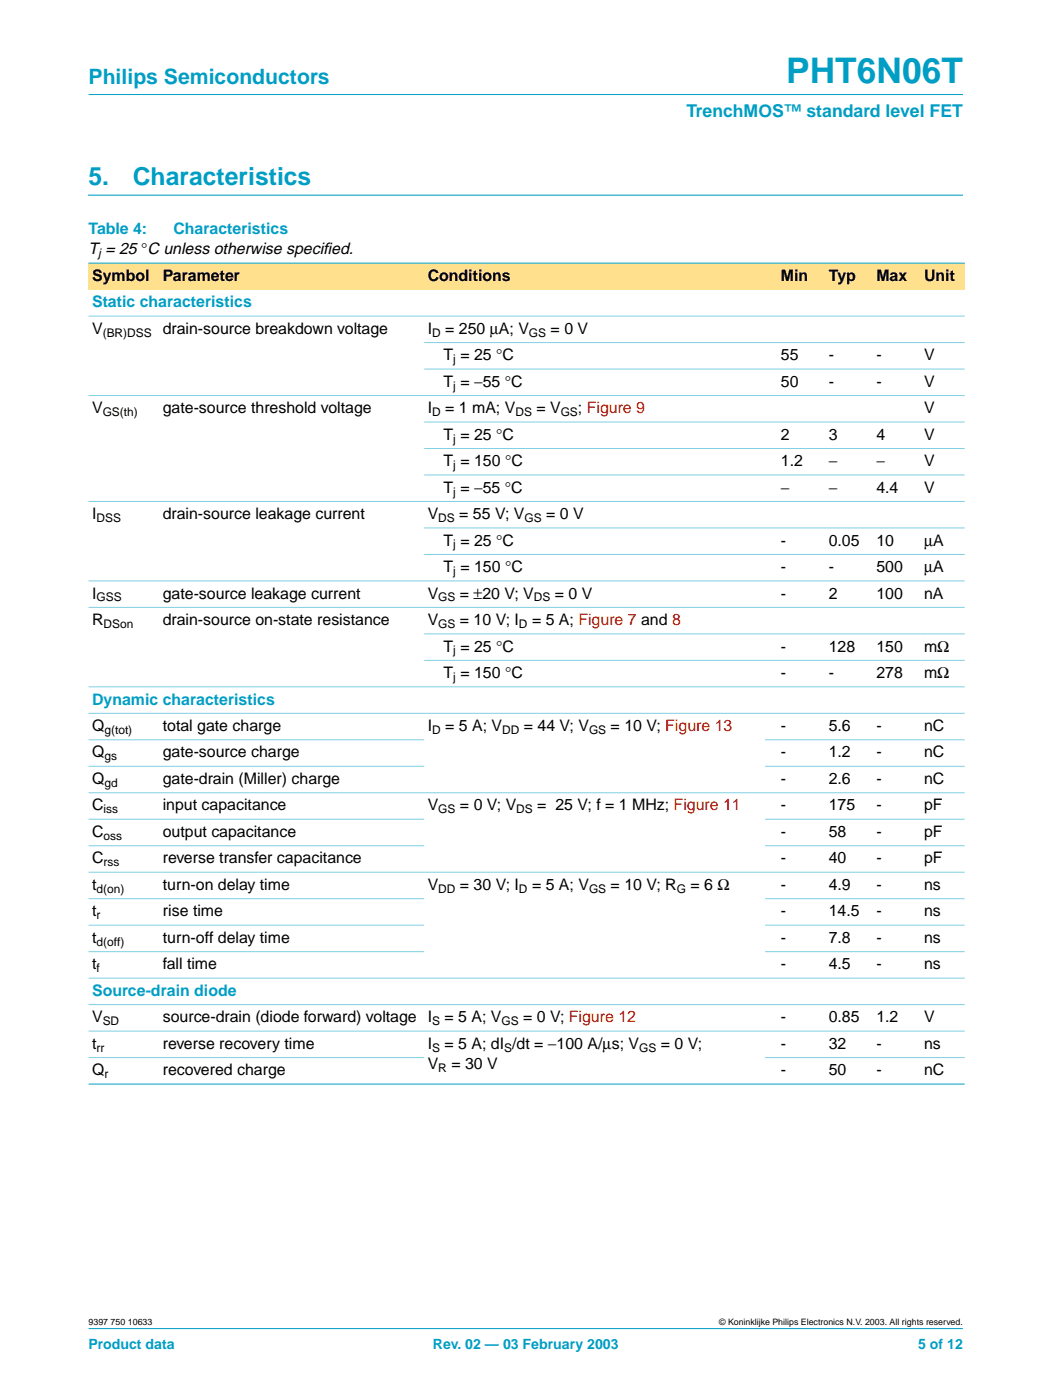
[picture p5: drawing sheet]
<svg xmlns="http://www.w3.org/2000/svg" width="210mm" height="280mm" viewBox="0 0 210 280" stroke-linecap="round" stroke-linejoin="round" font-family="sans-serif">
<defs><g id="words">
<text font-size="7.1" fill="#009ec4" x="157" y="16.5">PHT6N06T</text>
<g font-size="4.9" fill="#009ec4">
<text x="17.7" y="37">5.</text>
<text x="26.5" y="37">Characteristics</text>
</g>
<text font-size="4.2" fill="#009ec4" x="17.7" y="16.8">Philips Semiconductors</text>
<text font-size="3.5" fill="#009ec4" x="137.1" y="23.4">TrenchMOS™ standard level FET</text>
<g font-size="3.2" fill="#009ec4">
<text x="17.7" y="46.8">Table 4:</text>
<text x="34.6" y="46.8">Characteristics</text>
<text x="18.4" y="61.4">Static characteristics</text>
<text x="18.4" y="140.8">Dynamic characteristics</text>
<text x="18.4" y="199">Source-drain diode</text>
</g>
<g font-size="3.2">
<text x="17.7" y="50.8">T = 25 °C unless otherwise specif</text>
<text x="64.6" y="50.8">ied.</text>
<text x="18.4" y="56.1">Symbol</text>
<text x="32.5" y="56.1">Parameter</text>
<text x="85.4" y="56.1">Conditions</text>
<text x="156" y="56.1">Min</text>
<text x="165.5" y="56.1">Typ</text>
<text x="175" y="56.1">Max</text>
<text x="184.6" y="56.1">Unit</text>
<text x="18.4" y="66.7">V</text>
<text x="32.5" y="66.7">drain-source breakdown voltage</text>
<text x="85.4" y="66.7">I</text>
<text x="88.6" y="72">T = 25 °C</text>
<text x="88.9" y="66.7">= 250 µA; V</text>
<text x="110" y="66.7">= 0 V</text>
<text x="156" y="72">55</text>
<text x="165.5" y="72">-</text>
<text x="175" y="72">-</text>
<text x="184.6" y="72">V</text>
<text x="88.6" y="77.3">T = −55 °C</text>
<text x="156" y="77.3">50</text>
<text x="165.5" y="77.3">-</text>
<text x="175" y="77.3">-</text>
<text x="184.6" y="77.3">V</text>
<text x="18.4" y="82.6">V</text>
<text x="32.5" y="82.6">gate-source threshold voltage</text>
<text x="85.4" y="82.6">I</text>
<text x="88.9" y="82.6">= 1 mA; V</text>
<text x="107.1" y="82.6">= V</text>
<text x="115.4" y="82.6">; Figure 9</text>
<text x="184.6" y="82.6">V</text>
<text x="88.6" y="87.9">T = 25 °C</text>
<text x="156" y="87.9">2</text>
<text x="165.5" y="87.9">3</text>
<text x="175" y="87.9">4</text>
<text x="184.6" y="87.9">V</text>
<text x="88.6" y="93.2">T = 150 °C</text>
<text x="156" y="93.2">1.2</text>
<text x="165.5" y="93.2">−</text>
<text x="175" y="93.2">−</text>
<text x="184.6" y="93.2">V</text>
<text x="88.6" y="98.4">T = −55 °C</text>
<text x="156" y="98.4">−</text>
<text x="165.5" y="98.4">−</text>
<text x="175" y="98.4">4.4</text>
<text x="184.6" y="98.4">V</text>
<text x="18.4" y="103.7">I</text>
<text x="32.5" y="103.7">drain-source leakage current</text>
<text x="85.4" y="103.7">V</text>
<text x="91.7" y="103.7">= 55 V; V</text>
<text x="109.1" y="103.7">= 0 V</text>
<text x="88.6" y="109">T = 25 °C</text>
<text x="156" y="109">-</text>
<text x="165.5" y="109">0.05</text>
<text x="175" y="109">10</text>
<text x="184.6" y="109">µA</text>
<text x="18.4" y="119.6">I</text>
<text x="32.5" y="119.6">gate-source leakage current</text>
<text x="85.4" y="119.6">V</text>
<text x="88.6" y="114.3">T = 150 °C</text>
<text x="91.9" y="119.6">= ±20 V; V</text>
<text x="110.8" y="119.6">= 0 V</text>
<text x="156" y="119.6">-</text>
<text x="156" y="114.3">-</text>
<text x="165.5" y="119.6">2</text>
<text x="165.5" y="114.3">-</text>
<text x="175" y="119.6">100</text>
<text x="175" y="114.3">500</text>
<text x="184.6" y="119.6">nA</text>
<text x="184.6" y="114.3">µA</text>
<text x="18.4" y="124.9">R</text>
<text x="32.5" y="124.9">drain-source on-state resistance</text>
<text x="85.4" y="124.9">V</text>
<text x="91.9" y="124.9">= 10 V; I</text>
<text x="106.3" y="124.9">= 5 A; Figure 7 and 8</text>
<text x="88.6" y="130.2">T = 25 °C</text>
<text x="156" y="130.2">-</text>
<text x="165.5" y="130.2">128</text>
<text x="175" y="130.2">150</text>
<text x="184.6" y="130.2">mΩ</text>
<text x="88.6" y="135.5">T = 150 °C</text>
<text x="156" y="135.5">-</text>
<text x="165.5" y="135.5">-</text>
<text x="175" y="135.5">278</text>
<text x="184.6" y="135.5">mΩ</text>
<text x="18.4" y="146.1">Q</text>
<text x="32.5" y="146.1">total gate charge</text>
<text x="85.4" y="146.1">I</text>
<text x="88.9" y="146.1">= 5 A; V</text>
<text x="104.6" y="146.1">= 44 V; V</text>
<text x="122" y="146.1">= 10 V; Figure 13</text>
<text x="156" y="146.1">-</text>
<text x="165.5" y="146.1">5.6</text>
<text x="175" y="146.1">-</text>
<text x="184.6" y="146.1">nC</text>
<text x="18.4" y="151.4">Q</text>
<text x="32.5" y="151.4">gate-source charge</text>
<text x="156" y="151.4">-</text>
<text x="165.5" y="151.4">1.2</text>
<text x="175" y="151.4">-</text>
<text x="184.6" y="151.4">nC</text>
<text x="18.4" y="156.7">Q</text>
<text x="18.4" y="161.9">C</text>
<text x="32.5" y="156.7">gate-drain (Miller) charge</text>
<text x="32.5" y="161.9">input capacitance</text>
<text x="85.4" y="161.9">V</text>
<text x="91.9" y="161.9">= 0 V; V</text>
<text x="107.3" y="161.9">= 25 V; f = 1 MHz; Figure 11</text>
<text x="156" y="161.9">-</text>
<text x="156" y="156.7">-</text>
<text x="165.5" y="161.9">175</text>
<text x="165.5" y="156.7">2.6</text>
<text x="175" y="161.9">-</text>
<text x="175" y="156.7">-</text>
<text x="184.6" y="161.9">pF</text>
<text x="184.6" y="156.7">nC</text>
<text x="18.4" y="167.2">C</text>
<text x="32.5" y="167.2">output capacitance</text>
<text x="156" y="167.2">-</text>
<text x="165.5" y="167.2">58</text>
<text x="175" y="167.2">-</text>
<text x="184.6" y="167.2">pF</text>
<text x="18.4" y="172.5">C</text>
<text x="32.5" y="172.5">reverse transfer capacitance</text>
<text x="156" y="172.5">-</text>
<text x="165.5" y="172.5">40</text>
<text x="175" y="172.5">-</text>
<text x="184.6" y="172.5">pF</text>
<text x="18.4" y="177.8">t</text>
<text x="32.5" y="177.8">turn-on delay time</text>
<text x="85.4" y="177.8">V</text>
<text x="91.9" y="177.8">= 30 V; I</text>
<text x="106.2" y="177.8">= 5 A; V</text>
<text x="122" y="177.8">= 10 V; R</text>
<text x="137.9" y="177.8">= 6 Ω</text>
<text x="156" y="177.8">-</text>
<text x="165.5" y="177.8">4.9</text>
<text x="175" y="177.8">-</text>
<text x="184.6" y="177.8">ns</text>
<text x="18.4" y="183.1">t</text>
<text x="32.5" y="183.1">rise time</text>
<text x="156" y="183.1">-</text>
<text x="165.5" y="183.1">14.5</text>
<text x="175" y="183.1">-</text>
<text x="184.6" y="183.1">ns</text>
<text x="18.4" y="188.4">t</text>
<text x="32.5" y="188.4">turn-off delay time</text>
<text x="156" y="188.4">-</text>
<text x="165.5" y="188.4">7.8</text>
<text x="175" y="188.4">-</text>
<text x="184.6" y="188.4">ns</text>
<text x="18.4" y="193.7">t</text>
<text x="32.5" y="193.7">fall time</text>
<text x="156" y="193.7">-</text>
<text x="165.5" y="193.7">4.5</text>
<text x="175" y="193.7">-</text>
<text x="184.6" y="193.7">ns</text>
<text x="18.4" y="204.3">V</text>
<text x="18.4" y="209.6">t</text>
<text x="32.5" y="204.3">source-drain (diode forward) voltage I</text>
<text x="32.5" y="209.6">reverse recovery time</text>
<text x="85.4" y="209.6">I</text>
<text x="88.8" y="204.3">= 5 A; V</text>
<text x="88.8" y="209.6">= 5 A; dI /dt = −100 A/µs; V</text>
<text x="104.5" y="204.3">= 0 V; Figure 12</text>
<text x="132" y="209.6">= 0 V;</text>
<text x="156" y="204.3">-</text>
<text x="156" y="209.6">-</text>
<text x="165.5" y="204.3">0.85</text>
<text x="165.5" y="209.6">32</text>
<text x="175" y="204.3">1.2</text>
<text x="175" y="209.6">-</text>
<text x="184.6" y="204.3">V</text>
<text x="184.6" y="209.6">ns</text>
<text x="18.4" y="214.9">Q</text>
<text x="32.5" y="214.9">recovered charge</text>
<text x="85.4" y="213.6">V</text>
<text x="90.1" y="213.6">= 30 V</text>
<text x="156" y="214.9">-</text>
<text x="165.5" y="214.9">50</text>
<text x="175" y="214.9">-</text>
<text x="184.6" y="214.9">nC</text>
</g>
<g font-size="2.8" fill="#009ec4">
<text x="17.7" y="269.5">Product data</text>
<text x="86.5" y="269.5">Rev. 02 — 03 February 2003</text>
<text x="183.4" y="269.5">5 of 12</text>
</g>
<g font-size="2.4">
<text x="19.6" y="51.4">j</text>
<text x="20.5" y="67.3">(BR)DSS</text>
<text x="86.3" y="67.3">D</text>
<text x="105.6" y="67.3">GS</text>
<text x="90.5" y="72.6">j</text>
<text x="90.5" y="77.8">j</text>
<text x="20.5" y="83.1">GS(th)</text>
<text x="86.3" y="83.1">D</text>
<text x="102.9" y="83.1">DS</text>
<text x="112" y="83.1">GS</text>
<text x="90.5" y="88.4">j</text>
<text x="90.5" y="93.7">j</text>
<text x="90.5" y="99">j</text>
<text x="19.3" y="104.3">DSS</text>
<text x="87.5" y="104.3">DS</text>
<text x="104.8" y="104.3">GS</text>
<text x="90.5" y="109.6">j</text>
<text x="90.5" y="114.9">j</text>
<text x="19.3" y="120.2">GSS</text>
<text x="20.7" y="125.5">DSon</text>
<text x="87.5" y="120.2">GS</text>
<text x="87.5" y="125.5">GS</text>
<text x="103.6" y="125.5">D</text>
<text x="106.6" y="120.2">DS</text>
<text x="90.5" y="130.8">j</text>
<text x="90.5" y="136.1">j</text>
<text x="20.9" y="146.6">g(tot)</text>
<text x="86.3" y="146.6">D</text>
<text x="100.3" y="146.6">DD</text>
<text x="117.6" y="146.6">GS</text>
<text x="20.9" y="151.9">gs</text>
<text x="20.9" y="157.2">gd</text>
<text x="20.7" y="162.5">iss</text>
<text x="20.7" y="167.8">oss</text>
<text x="87.5" y="162.5">GS</text>
<text x="103.1" y="162.5">DS</text>
<text x="20.7" y="173.1">rss</text>
<text x="19.3" y="178.4">d(on)</text>
<text x="87.5" y="178.4">DD</text>
<text x="103.6" y="178.4">D</text>
<text x="117.6" y="178.4">GS</text>
<text x="135.2" y="178.4">G</text>
<text x="19.3" y="183.7">r</text>
<text x="19.3" y="189">d(off)</text>
<text x="19.3" y="194.3">f</text>
<text x="20.5" y="204.8">SD</text>
<text x="86.3" y="204.8">S</text>
<text x="100.2" y="204.8">GS</text>
<text x="19.3" y="210.1">rr</text>
<text x="20.9" y="215.4">r</text>
<text x="86.3" y="210.1">S</text>
<text x="87.5" y="214.2">R</text>
<text x="100.7" y="210.1">S</text>
<text x="127.6" y="210.1">GS</text>
</g>
<g font-size="1.8">
<text x="17.7" y="264.8">9397 750 10633</text>
<text x="143.7" y="264.8">© Koninklijke Philips Electronics N.V. 2003. All rights reserved.</text>
</g>
</g></defs>
<g fill="#009ec4" stroke="#009ec4" stroke-width=".2">
<path d="M17.7 18.9h174.6z"/>
<path d="M17.7 265.5h174.6z"/>
</g>
<path d="M17.6 39h174.8" fill="none" stroke="#009ec4" stroke-width=".21"/>
<g fill="#ffe08c">
<path d="M17.7 52.6h14.1v5.3h-14.1z" fill-rule="evenodd"/>
<path d="M31.8 52.6h52.9v5.3h-52.9z" fill-rule="evenodd"/>
<path d="M84.7 52.6h68.1v5.3h-68.1z" fill-rule="evenodd"/>
<path d="M152.8 52.6h2.5v5.3h-2.5z" fill-rule="evenodd"/>
<path d="M155.3 52.6h9.5v5.3h-9.5z" fill-rule="evenodd"/>
<path d="M164.8 52.6h9.5v5.3h-9.5z" fill-rule="evenodd"/>
<path d="M174.3 52.6h9.5v5.3h-9.5z" fill-rule="evenodd"/>
<path d="M183.8 52.6h8.9v5.3h-8.9z" fill-rule="evenodd"/>
</g>
<g fill="#009ec4" stroke="#009ec4" stroke-width=".2">
<path d="M17.7 52.6h175z"/>
<path d="M17.7 216.6h175z"/>
</g>
<g fill="#80cfe2" stroke="#80cfe2" stroke-width=".2">
<path d="M17.7 63.2h175z"/>
<path d="M84.7 68.5h108z"/>
<path d="M84.7 73.7h108z"/>
<path d="M17.7 79h175z"/>
<path d="M84.7 84.3h108z"/>
<path d="M84.7 89.6h108z"/>
<path d="M84.7 94.9h108z"/>
<path d="M17.7 100.2h175z"/>
<path d="M84.7 105.5h108z"/>
<path d="M84.7 110.8h108z"/>
<path d="M17.7 116.1h175z"/>
<path d="M17.7 121.4h175z"/>
<path d="M84.7 126.7h99.1z"/>
<path d="M183.8 126.7h8.9z"/>
<path d="M84.7 132h99.1z"/>
<path d="M183.8 132h8.9z"/>
<path d="M17.7 137.2h166.1z"/>
<path d="M183.8 137.2h8.9z"/>
<path d="M17.7 142.5h175z"/>
<path d="M17.7 147.8h67z"/>
<path d="M152.8 147.8h39.9z"/>
<path d="M17.7 153.1h67z"/>
<path d="M152.8 153.1h39.9z"/>
<path d="M17.7 158.4h175z"/>
<path d="M17.7 163.7h67z"/>
<path d="M152.8 163.7h39.9z"/>
<path d="M17.7 169h67z"/>
<path d="M152.8 169h39.9z"/>
<path d="M17.7 174.3h175z"/>
<path d="M17.7 179.6h67z"/>
<path d="M152.8 179.6h39.9z"/>
<path d="M17.7 184.9h67z"/>
<path d="M152.8 184.9h39.9z"/>
<path d="M17.7 190.2h67z"/>
<path d="M152.8 190.2h39.9z"/>
<path d="M17.7 195.5h175z"/>
<path d="M17.7 200.7h175z"/>
<path d="M17.7 206h175z"/>
<path d="M17.7 211.3h67z"/>
<path d="M152.8 211.3h39.9z"/>
</g>
<use href="#words"/>
</svg>
